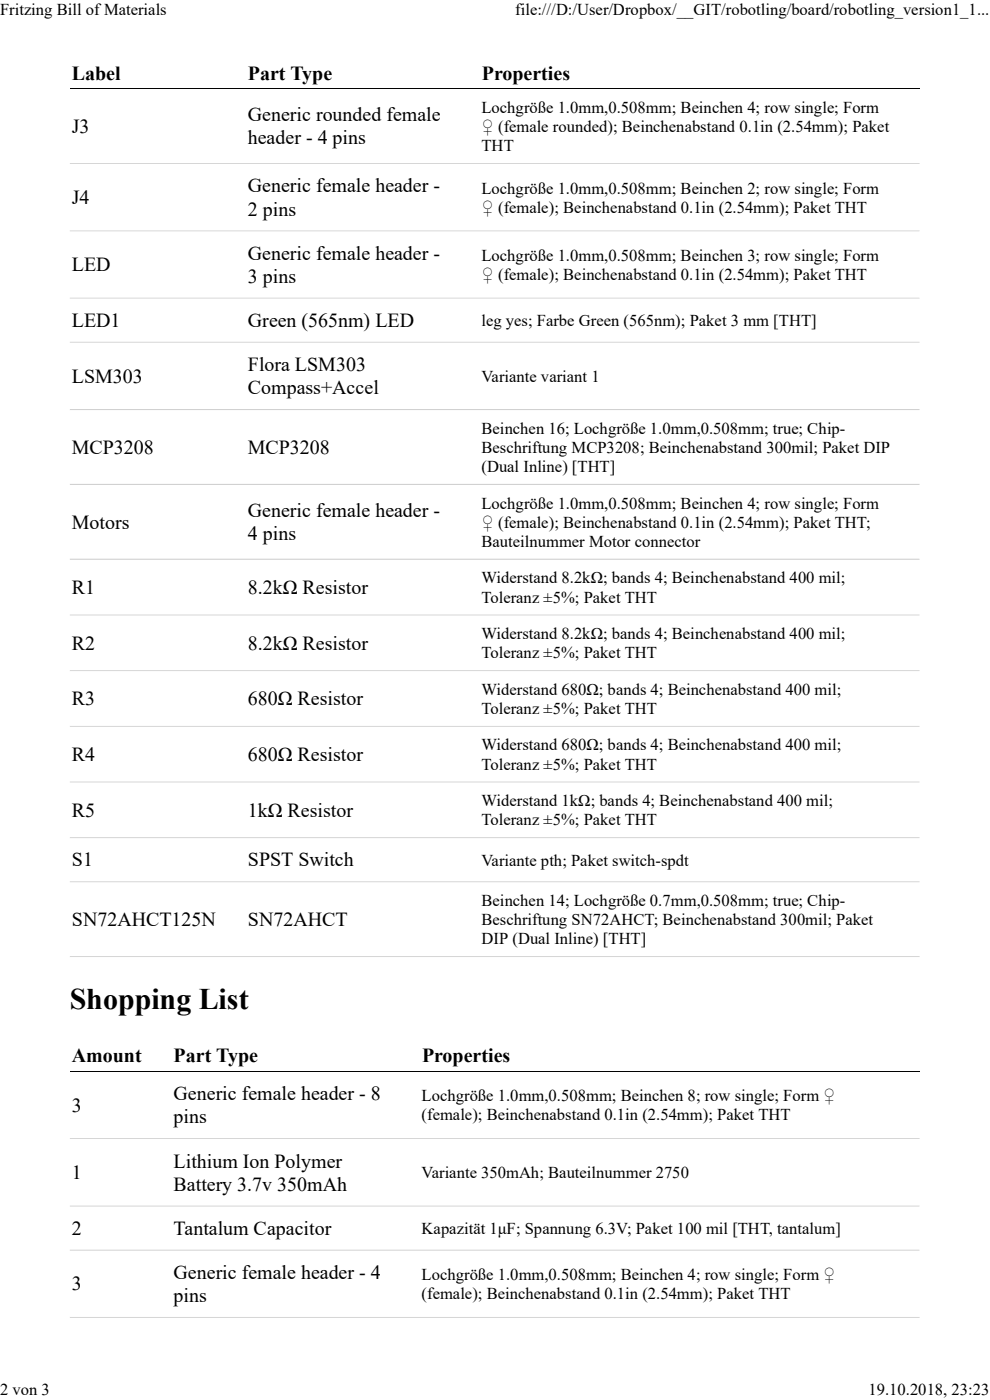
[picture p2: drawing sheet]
<svg xmlns="http://www.w3.org/2000/svg" width="210mm" height="297mm" viewBox="0 0 210 297" stroke-linecap="round" stroke-linejoin="round" font-family="sans-serif">
<defs><g id="words">
<text font-size="6.3" x="14.8" y="214.2">Shopping List</text>
<g font-size="4.2">
<text x="15.2" y="17">Label</text>
<text x="52.6" y="17">Part Type</text>
<text x="102.2" y="17">Properties</text>
<text x="15.2" y="28.2">J3</text>
<text x="52.6" y="25.7">Generic rounded female</text>
<text x="52.6" y="30.7">header - 4 pins</text>
<text x="52.6" y="40.8">Generic female header -</text>
<text x="15.2" y="43.3">J4</text>
<text x="52.6" y="45.7">2 pins</text>
<text x="15.2" y="57.5">LED</text>
<text x="52.6" y="55.1">Generic female header -</text>
<text x="52.6" y="60">3 pins</text>
<text x="15.2" y="69.3">LED1</text>
<text x="52.6" y="69.3">Green (565nm) LED</text>
<text x="15.2" y="81.2">LSM303</text>
<text x="52.6" y="78.7">Flora LSM303</text>
<text x="52.6" y="83.6">Compass+Accel</text>
<text x="15.2" y="96.3">MCP3208</text>
<text x="52.6" y="96.3">MCP3208</text>
<text x="15.2" y="112.1">Motors</text>
<text x="52.6" y="109.6">Generic female header -</text>
<text x="52.6" y="114.6">4 pins</text>
<text x="15.2" y="126">R1</text>
<text x="52.6" y="126">8.2kΩ Resistor</text>
<text x="15.2" y="137.8">R2</text>
<text x="52.6" y="137.8">8.2kΩ Resistor</text>
<text x="15.2" y="149.6">R3</text>
<text x="52.6" y="149.6">680Ω Resistor</text>
<text x="15.2" y="161.4">R4</text>
<text x="52.6" y="161.4">680Ω Resistor</text>
<text x="15.2" y="173.2">R5</text>
<text x="52.6" y="173.2">1kΩ Resistor</text>
<text x="15.2" y="183.8">S1</text>
<text x="52.6" y="183.8">SPST Switch</text>
<text x="15.2" y="196.4">SN72AHCT125N</text>
<text x="52.6" y="196.4">SN72AHCT</text>
<text x="15.2" y="225.3">Amount</text>
<text x="36.8" y="225.3">Part Type</text>
<text x="89.5" y="225.3">Properties</text>
<text x="36.8" y="233.4">Generic female header - 8</text>
<text x="15.2" y="235.8">3</text>
<text x="36.8" y="238.3">pins</text>
<text x="15.2" y="250.1">1</text>
<text x="36.8" y="247.7">Lithium Ion Polymer</text>
<text x="36.8" y="252.6">Battery 3.7v 350mAh</text>
<text x="15.2" y="262">2</text>
<text x="36.8" y="262">Tantalum Capacitor</text>
<text x="15.2" y="273.8">3</text>
<text x="36.8" y="271.3">Generic female header - 4</text>
<text x="36.8" y="276.3">pins</text>
</g>
<g font-size="3.5">
<text x="0" y="3.2">Fritzing Bill of Materials</text>
<text x="109.3" y="3.2">file:///D:/User/Dropbox/__GIT/robotling/board/robotling_version1_1...</text>
<text x="102.1" y="23.9">Lochgröße 1.0mm,0.508mm; Beinchen 4; row single; Form</text>
<text x="102.1" y="28">♀ (female rounded); Beinchenabstand 0.1in (2.54mm); Paket</text>
<text x="102.1" y="32">THT</text>
<text x="102.1" y="41.1">Lochgröße 1.0mm,0.508mm; Beinchen 2; row single; Form</text>
<text x="102.1" y="45.1">♀ (female); Beinchenabstand 0.1in (2.54mm); Paket THT</text>
<text x="102.1" y="55.3">Lochgröße 1.0mm,0.508mm; Beinchen 3; row single; Form</text>
<text x="102.1" y="59.4">♀ (female); Beinchenabstand 0.1in (2.54mm); Paket THT</text>
<text x="102.1" y="69.2">leg yes; Farbe Green (565nm); Paket 3 mm [THT]</text>
<text x="102.1" y="81">Variante variant 1</text>
<text x="102.1" y="92">Beinchen 16; Lochgröße 1.0mm,0.508mm; true; Chip-</text>
<text x="102.1" y="96.1">Beschriftung MCP3208; Beinchenabstand 300mil; Paket DIP</text>
<text x="102.1" y="100.1">(Dual Inline) [THT]</text>
<text x="102.1" y="107.9">Lochgröße 1.0mm,0.508mm; Beinchen 4; row single; Form</text>
<text x="102.1" y="112">♀ (female); Beinchenabstand 0.1in (2.54mm); Paket THT;</text>
<text x="102.1" y="116">Bauteilnummer Motor connector</text>
<text x="102.1" y="123.8">Widerstand 8.2kΩ; bands 4; Beinchenabstand 400 mil;</text>
<text x="102.1" y="127.8">Toleranz ±5%; Paket THT</text>
<text x="102.1" y="135.6">Widerstand 8.2kΩ; bands 4; Beinchenabstand 400 mil;</text>
<text x="102.1" y="139.7">Toleranz ±5%; Paket THT</text>
<text x="102.1" y="147.4">Widerstand 680Ω; bands 4; Beinchenabstand 400 mil;</text>
<text x="102.1" y="151.5">Toleranz ±5%; Paket THT</text>
<text x="102.1" y="159.2">Widerstand 680Ω; bands 4; Beinchenabstand 400 mil;</text>
<text x="102.1" y="163.3">Toleranz ±5%; Paket THT</text>
<text x="102.1" y="171">Widerstand 1kΩ; bands 4; Beinchenabstand 400 mil;</text>
<text x="102.1" y="175.1">Toleranz ±5%; Paket THT</text>
<text x="102.1" y="183.6">Variante pth; Paket switch-spdt</text>
<text x="102.1" y="192.2">Beinchen 14; Lochgröße 0.7mm,0.508mm; true; Chip-</text>
<text x="102.1" y="196.3">Beschriftung SN72AHCT; Beinchenabstand 300mil; Paket</text>
<text x="102.1" y="200.3">DIP (Dual Inline) [THT]</text>
<text x="89.5" y="233.6">Lochgröße 1.0mm,0.508mm; Beinchen 8; row single; Form ♀</text>
<text x="89.5" y="237.7">(female); Beinchenabstand 0.1in (2.54mm); Paket THT</text>
<text x="89.5" y="250">Variante 350mAh; Bauteilnummer 2750</text>
<text x="89.5" y="261.8">Kapazität 1μF; Spannung 6.3V; Paket 100 mil [THT, tantalum]</text>
<text x="89.5" y="271.6">Lochgröße 1.0mm,0.508mm; Beinchen 4; row single; Form ♀</text>
<text x="89.5" y="275.6">(female); Beinchenabstand 0.1in (2.54mm); Paket THT</text>
<text x="0" y="296">2 von 3</text>
<text x="184.2" y="296">19.10.2018, 23:23</text>
</g>
</g></defs>
<path d="M14.8 18.8h180.3" fill="none" stroke="#000" stroke-width=".21"/>
<path d="M14.8 34.6h180.3v.2h-180.3zM14.8 48.9h180.3v.2h-180.3zM14.8 63.2h180.3v.1h-180.3zM14.8 72.5h180.3v.2h-180.3zM14.8 86.8h180.3v.2h-180.3zM14.8 102.7h180.3v.2h-180.3zM14.8 118.5h180.3v.2h-180.3zM14.8 130.4h180.3v.2h-180.3zM14.8 142.2h180.3v.2h-180.3zM14.8 154h180.3v.2h-180.3zM14.8 165.8h180.3v.2h-180.3zM14.8 177.6h180.3v.2h-180.3zM14.8 187h180.3v.2h-180.3zM14.8 202.9h180.3v.1h-180.3z" fill-rule="evenodd" fill="#ccc"/>
<path d="M14.8 227.3h180.3" fill="none" stroke="#000" stroke-width=".21"/>
<path d="M14.8 241.5h180.3v.1h-180.3zM14.8 255.8h180.3v.1h-180.3zM14.8 265.1h180.3v.2h-180.3zM14.8 279.4h180.3v.2h-180.3z" fill-rule="evenodd" fill="#ccc"/>
<use href="#words"/>
</svg>
